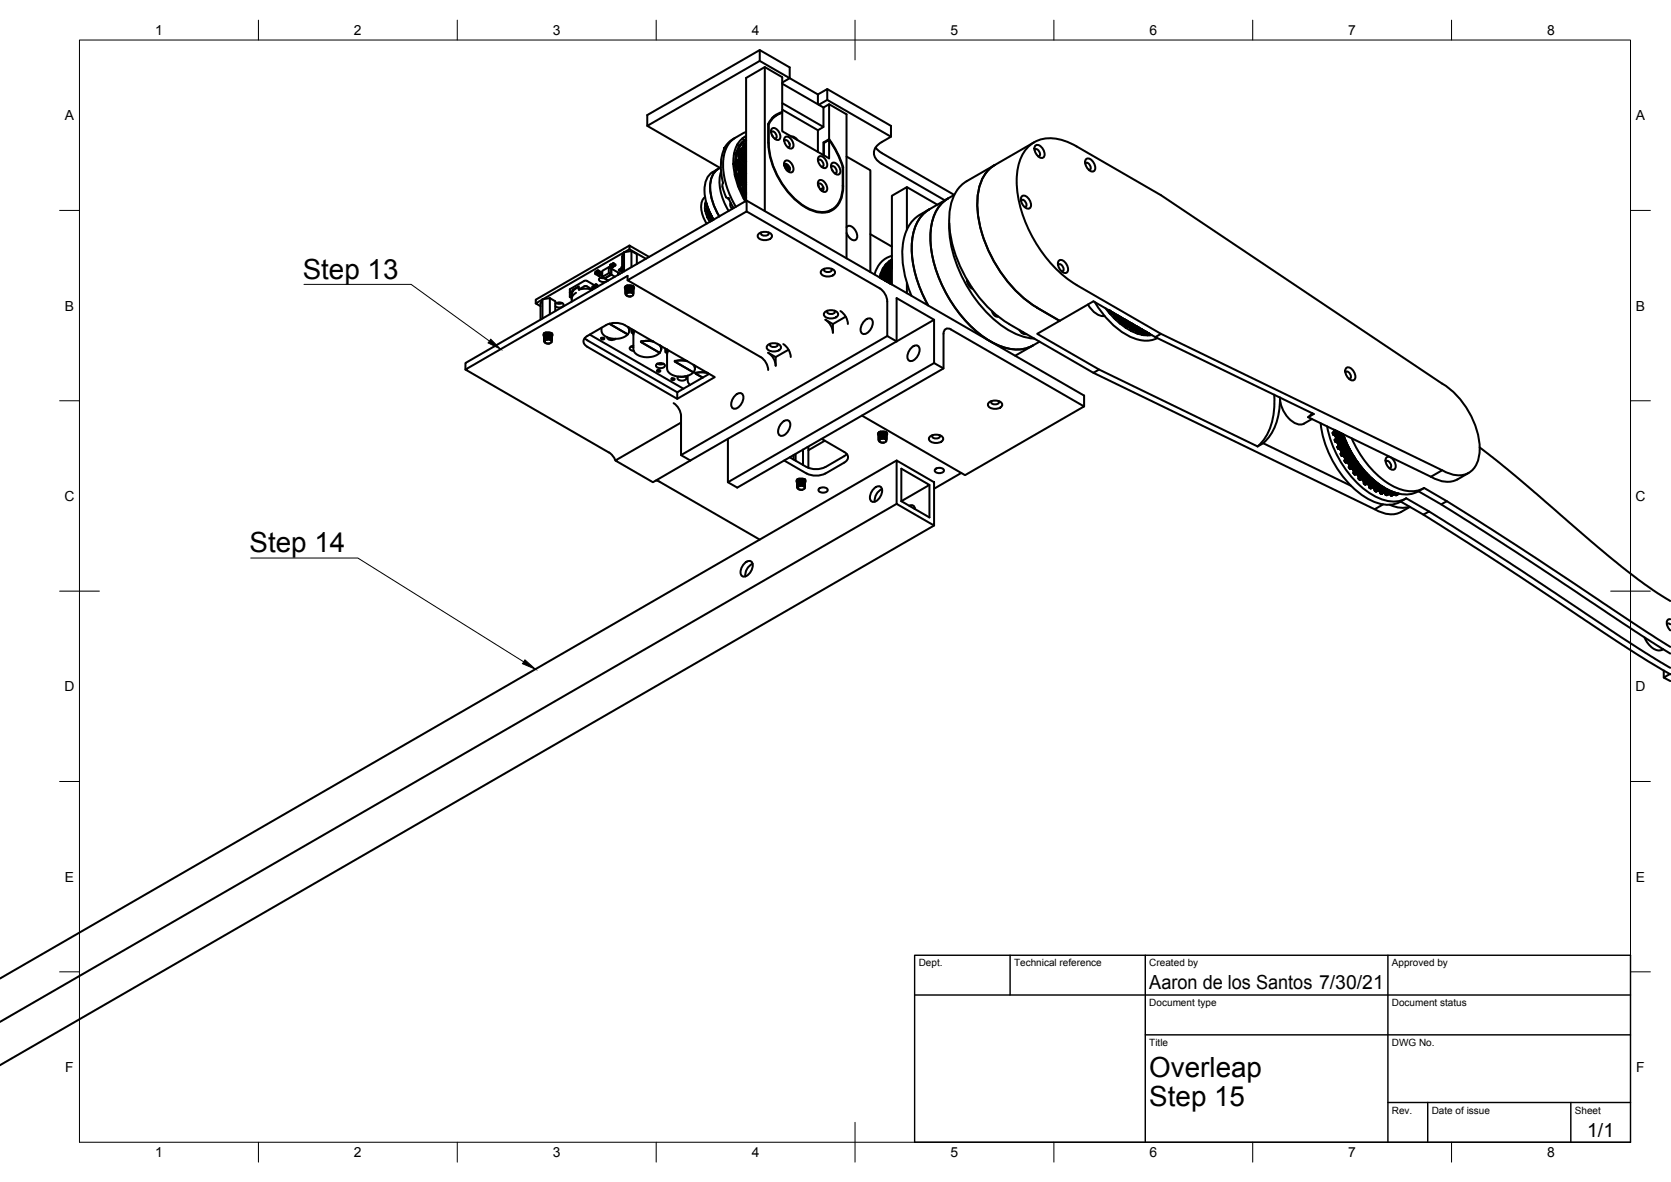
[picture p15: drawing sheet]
<svg xmlns="http://www.w3.org/2000/svg" width="420mm" height="297mm" viewBox="0 0 420 297" stroke-linecap="round" stroke-linejoin="round" font-family="sans-serif">
<defs><g id="words">
<g font-size="7">
<text x="76.1" y="70.1">Step 13</text>
<text x="62.8" y="138.8">Step 14</text>
<text x="289" y="270.6">Overleap</text>
<text x="289" y="278.1">Step 15</text>
</g>
<g font-size="4.9">
<text x="289" y="248.5">Aaron de los Santos 7/30/21</text>
<text x="399.1" y="285.7">1/1</text>
</g>
<g font-size="3.5">
<text x="39" y="8.8">1</text>
<text x="89" y="8.8">2</text>
<text x="139" y="8.8">3</text>
<text x="189" y="8.8">4</text>
<text x="239" y="8.8">5</text>
<text x="289" y="8.8">6</text>
<text x="339" y="8.8">7</text>
<text x="389" y="8.8">8</text>
<text x="16.3" y="30.2">A</text>
<text x="411.3" y="30.2">A</text>
<text x="16.3" y="78">B</text>
<text x="411.3" y="78">B</text>
<text x="16.2" y="125.9">C</text>
<text x="411.2" y="125.9">C</text>
<text x="16.2" y="173.7">D</text>
<text x="411.2" y="173.7">D</text>
<text x="16.3" y="221.6">E</text>
<text x="411.3" y="221.6">E</text>
<text x="16.4" y="269.4">F</text>
<text x="411.4" y="269.4">F</text>
<text x="39" y="290.8">1</text>
<text x="89" y="290.8">2</text>
<text x="139" y="290.8">3</text>
<text x="189" y="290.8">4</text>
<text x="239" y="290.8">5</text>
<text x="289" y="290.8">6</text>
<text x="339" y="290.8">7</text>
<text x="389" y="290.8">8</text>
</g>
<g font-size="2.5">
<text x="231" y="242.9">Dept.</text>
<text x="255" y="242.9">Technical reference</text>
<text x="289" y="242.9">Created by</text>
<text x="350" y="242.9">Approved by</text>
<text x="289" y="252.8">Document type</text>
<text x="350" y="252.8">Document status</text>
<text x="289" y="262.9">Title</text>
<text x="350" y="262.9">DWG No.</text>
<text x="350" y="279.9">Rev.</text>
<text x="360" y="279.9">Date of issue</text>
<text x="396" y="279.9">Sheet</text>
</g>
</g></defs>
<g fill="none" stroke="#000" stroke-width=".51">
<path d="M191 12.6v2.7M192.3 16.9v36.2M182 37.6l.2-.3a12.7 12.7 0 0 0-.4 8.6M184.6 38.5h.1M184.6 38.6l.4 .3M184.7 34.7a6.4 6.4 0 0 0-2.6 2.6M185 38.9l-.2 1.2a.93 .93 0 0 1-.4 1M185.2 38.3l-.5 .3M185.4 36.3v.1M185.4 36.4l.4 .4M185.4 38.3l-.6 .4M185.5 38.4h-.1a3.1 3.1 0 0 0-.2 2.3l.2-.2"/>
<path d="M185.7 39.2l.2-.1-.1 .9-.4 .5M185.7 38.8l.4-.1 .2 .3-.2 1.2-.4 .4-1.1 .7M185.7 38.8v.4M185.7 39.2l.1 .2M185.8 36.8l-.7 1.6M185.8 37.3l.1 .2M185.8 39.4l-.1 .7M185.8 37.5l.3 .1M186 36.4l-.3 .2M186.1 37.7l-.9 .5M186.2 37.5l-.1 .2M186.3 39l.3 .2-.2 1.2-1.6 1.1 .3 2.2"/>
<path d="M186.5 39.2l.3 .2-.2 1.2-.3 .4-1.2 .7 .3 .2M186.7 34.8l.4 .4 .4-.2M186.8 35.9l-1 1.4M186.8 35.9l-.7 .4M186.8 35.9l.2 .2M186.8 39.4l.3 .3-.2 1.2-1.5 1M186.9 36.8l.1-.4h.5l-.6 1-1.4 1 .2 .4M186.9 36.8h.1M187 35.6l-.3 .1M187 35.6h.1M187 36l.1 .2M187.1 36.3l-.1 .1"/>
<path d="M187.1 35.2l-1.1 1.2M187.1 36.5l-.9 1M187.1 36.5h.1M187.1 35.5h-.1M187.3 35.4h.1M187.4 39.8l.2 .1M187.4 35.1h.1M187.5 36.6h.1M187.6 35.3v.2M187.6 34.2a6.5 6.5 0 0 0-3.2 6.4 20 20 0 0 0 3 10M187.6 39.3l-.5 .3 .3 .3-.4 1.4-1.2 .7M187.6 38.3l-1.1 .8"/>
<path d="M187.6 38.8l-.8 .5M187.6 37.1l-.6 .8-1.3 .7M187.6 37.7l-1.4 1.1M187.6 34.2l-.4 .2M187.6 33.2l-2.7 1.4a7.9 7.9 0 0 0-3.1 7.5l.4 2.9 .7 2.4 1.1 2.6 1 2M187.6 35.9l-.5 .3M187.6 39.7l-.2 .1M187.6 36.3l-.2 .1M187.6 35.3l-1.2 .7M187.6 35.2l-.6 .4M187.6 35.3h.1M193.1 31.3l.2-.1a22.3 22.3 0 0 0 1.5 11.3 19.2 19.2 0 0 0 9 10.1 5.2 5.2 0 0 0 7.5-2.4 17.7 17.7 0 0 0 .6-8.2 24.3 24.3 0 0 0-3.4-6.8"/>
<path d="M193.3 31.2l1.2-1.6 1-.8 1.2-.4v4.6l11.8 6.8v-4.6l-1.3 .7v3.1M193.9 33.3l.1-.2a1.08 1.08 0 0 1 1.1 .5 1.08 1.08 0 0 1-.1 1.2h-.2M194.1 32.3a1.43 1.43 0 0 1 1.9 1.1 1.27 1.27 0 0 1-.3 1.8 2.05 2.05 0 0 1-1.6-2.9zM194.1 34l.2 .3M195.2 29l-.5 .2M195.4 28.9l-1.2 .7M195.8 28.7l.9-.5v-8.8l-4.4-2.5-4.7 2.7v30.9M196.7 20.8l1.9-1.2-7.6-4.3-28.2 16.3 18.2 10.6M196.7 25.9l10.4 6M196.7 27.5l9 5.2M196.7 21l10.4 6M196.7 28.2l-1.8 .8-1 .9-.7 1.2a22.5 22.5 0 0 0 1.4 11.4 19.5 19.5 0 0 0 9.2 10.3 5.3 5.3 0 0 0 7.6-2.5l.5-2.2 .1-1.4"/>
<path d="M197.2 35.5l.1-.2a1.08 1.08 0 0 1 1.1 .5 1.08 1.08 0 0 1-.1 1.2h-.2M197.4 34.5a1.43 1.43 0 0 1 1.9 1.1 1.27 1.27 0 0 1-.3 1.7 2.05 2.05 0 0 1-1.6-2.8zM198.5 36v.2M199 34.3l.6 .1 .9 .8M205.7 38.2v-5.5l1.4-.8v-4.9l1.4-.8v8.8l-1.4 .8v3.2M205.7 23.7l-7.1-4.1v-2.7l-7.6-4.3-28.2 16.3v2.7M205.9 39.4a1.43 1.43 0 0 1 1.9 1.1 1.27 1.27 0 0 1-.3 1.7 2.05 2.05 0 0 1-1.6-2.8zM205.9 26.3l2.1-1.2 16 9.3M207.1 35.8l.1 .1M208 22.4l16 9.2v2.8a7.4 7.4 0 0 0-4.1 3.1 2.89 2.89 0 0 0 1.8 3.7l15.9 9.1M208 25.1v-2.7l-2.3 1.3v2.5M208.5 26.2l4.4 2.5v36.2"/>
<path d="M208.5 35a24.6 24.6 0 0 1 3.5 7M212.9 39.3l5.9 3.5v25.6M220.2 37.1l1.5 1.3M221.7 38.4l18.2 10.6-6.3 3.6M260 35.8l-16.9 9.7a9.8 9.8 0 0 0-4.3 7.9 31.5 31.5 0 0 0 7.1 20.9l2 2.4 2.3 2.2 3.5 2.5M260.1 37.7a.91 .91 0 0 1 1.1 0 .91 .91 0 0 1 .3 1l-.1 .5-.4 .1M260.3 36.6a1.62 1.62 0 0 1 2.2 1.3 .98 .98 0 0 1 .1 1.3 .98 .98 0 0 1-1.2 .3 2.35 2.35 0 0 1-1.1-2.9zM270.7 36.8l21.2 12.3 70.7 47.3a20.4 20.4 0 0 1 9.4 17.7 5.3 5.3 0 0 1-6 5.3l-2.2-.6-1.2-.6M270.7 36.8a11.6 11.6 0 0 0-9.6-1.6 9.3 9.3 0 0 0-5.4 8.6 31.5 31.5 0 0 0 7.4 21 27.8 27.8 0 0 0 7.6 6.8M273.1 40a1.62 1.62 0 0 1 2.1 1.4 .98 .98 0 0 1 .1 1.2 .98 .98 0 0 1-1.2 .3 2.35 2.35 0 0 1-1-2.9zM177.3 49.5a4.4 4.4 0 0 0-.5 5l.9 1.7M177.3 51.3l.3-.2-.3 .3 .4-.1"/>
<path d="M177.3 52.6l.7-.4zM177.5 50.6a5.9 5.9 0 0 0 1 5.2M177.6 51.7h.2M177.6 51.1l-.3 .1M177.7 51.8h.1M177.7 51.3l-.4 .1M177.7 51.4l-.3 .1M177.7 51.5h-.3M177.7 51.9l.2 .1M177.8 51.6h-.3M177.8 52l.1 .1M177.8 52.1l.1 .1"/>
<path d="M177.8 52.2v.1M178 52.3l-.7 .5 .7-.4M178.1 54.1h.1M178.1 52.6l-.7 .4 .7-.5-.8 .4v-.1M178.1 52.6l-.7 .4M178.2 52.7l-.8 .3M178.2 52.7l-.7 .4M178.2 52.8l-.6 .3M178.3 52.9l-.6 .2M178.3 53l-.6 .2M178.4 53.1l-.6 .2M178.4 53.2l-.5 .2"/>
<path d="M178.4 53.3l-.4 .2M178.5 53.4l-.5 .2M178.5 53.5l-.4 .2M178.6 53.6l-.5 .2M178.6 53.7l-.5 .2M178.7 53.9l-.9 .5 .8-.7-.5 .3M178.8 54l-1 .5v-.1M178.8 54.1l-1 .4M178.8 54.1l-.9 .5M178.8 55.5v.1M178.9 54.2l-1 .5M178.9 54.3l-1 .4"/>
<path d="M178.9 54.3l-.8 .4M178.9 54.3l-.7 .4M179 54.4l-.7 .3M179 54.5l-.6 .3M179.1 54.6l-.6 .2M179.1 54.7l-.6 .2M179.2 54.8l-.6 .2M179.3 54.9l-.6 .2M179.3 55l-.6 .2M179.4 55.1l-.6 .2M179.4 55.2l-.6 .2M180.6 42.4a5.5 5.5 0 0 0-3.4 6.4 15.4 15.4 0 0 0 2.2 6.4"/>
<path d="M180.6 42.4a5.9 5.9 0 0 0-1.9 6.3l.9 3.3 1.3 2.4M181.2 42.1l-.6 .3M181.3 43.2a12.3 12.3 0 0 0 1.9 9.8M181.8 46l-.1 .3a6.2 6.2 0 0 0 1 3.3l.5 .3 1.3 2.4M181.8 45.9v.1M183.7 51.2h.1M183.7 51l-.1 .7 .5 .8M184.4 41.2h.1M184.4 41.2l.4 .3M184.8 44.2l.4 .1 .7 2.3M184.8 44.2h.1M184.8 40.8v.1"/>
<path d="M185.1 41.7l-.3 .2M185.1 43.6l-.4 .3M185.2 41.7l-.1 1.1 .4 1.6M185.2 44.3h.1M185.3 40.7l-.9 .5M185.4 41.9v.2M185.4 42.1l.3 .6M185.4 42.1a.47 .47 0 0 1 .8 .4v1.4l-.9 .7M185.4 42.1h.1M185.5 42.5l.3-.1 .1 1.1-.2 .4M185.5 40.2v.1M185.6 45.8l.3-.2 .3 .4"/>
<path d="M185.7 40.2h-.1M185.7 42.7l.1 1M185.7 42.8h.1M185.7 43.8v.1M185.7 43.9v.5M185.7 44.3l-.2 .1M185.8 47.4l.3-.1 1.2 2.3-.3 .3M185.8 43.7l-.1 .1M185.8 43.7h-.1M185.9 45.6l.9 2.7M185.9 46.6l-.3 .3M186 42.1l.4 .4 .1 1.4-.3 .5-.9 .5"/>
<path d="M186.2 45.9a.57 .57 0 0 1 .8 .4l.5 1a.75 .75 0 0 1-.5 .9M186.2 46l.2 .4M186.2 42.2l.5 .3 .1 1.4-.3 .5-1.1 .7M186.3 46.3l.4 .1 .4 1-.2 .4M186.4 46.4l.2 .1M186.5 42.3l.5 .4v1.5l-.3 .4-1.2 .7M186.6 45.8l.5 .2 .5 1M186.6 46.5h.1M186.6 46.5l.3 1M186.8 42.4l.4 .4 .1 1.5-.3 .3-1.5 .9M186.8 48.3l.1 .1M186.9 48.4l-.2 .2"/>
<path d="M186.9 47.5h.1M186.9 47.8l.2 .5 .5-.4M186.9 47.5v.3M187 45.8l.6 .1M187 42.5l.5 .3 .1 .7M187.1 48.3l-.1 .1M187.2 49.7h.1M187.2 49.1l-.1 .2M187.2 49.5l.2 .2 .2-.1M187.2 49.2l.4 .1M187.2 49.7l.1 .1zM187.3 45.8h.3"/>
<path d="M187.4 49.4l.2 .2M187.6 49.6v.3M187.6 49.6l-.1 .1M187.6 48.8l-.6 .3M187.6 48.9l-.5 .2M187.6 49.1h-.3M187.6 45.7h-.1M187.6 45.3l-.8 .5 .4 .1 .4 .5M187.6 44.4l-.3 .4-1.7 .9M187.6 44.8l-1.5 .9M187.6 42.5l-.3 .1 .3 .1M187.6 40.5l-.3 1-1.1 .7"/>
<path d="M187.6 41.6l-1 .7M187.6 42.1l-.6 .4M187.6 49.5l-.4-.2 .4 .3M187.6 49.2l-.3-.1-.2 .3M187.6 49.6l-.6 .4M187.6 48.2l-.8 .5M187.6 48.4l-.8 .4M187.6 48.5l-.7 .4M187.6 48.6l-.7 .4M187.6 48.7l-.7 .4M187.6 48.1l-.9 .5M187.6 45.1l-1.4 .8"/>
<path d="M187.6 45.6l-.3 .1M187.6 50.2l-.3 .2M187.7 53.1v-2.7l-70.7 40.8v1.7M187.7 50.4l84.9 49v2.7M190.7 58.8a2.38 2.38 0 0 1 3.4 .3 1.62 1.62 0 0 1-2.2 1.2 1.04 1.04 0 0 1-1.1-.4 1.04 1.04 0 0 1-.1-1.1zM191.4 58.4a.91 .91 0 0 0 .5 .9 .91 .91 0 0 0 1-.2l.4-.3-.1-.4M197.2 41.6l1.1 .6M197.2 41.6l.6 .4M197.2 41.7l1.2 .7M197.3 41.3l1.2 .7M197.4 40.5a1.43 1.43 0 0 1 1.9 1.1 1.27 1.27 0 0 1-.3 1.7 2.05 2.05 0 0 1-1.6-2.8zM197.4 42.1l1 .3"/>
<path d="M197.5 42.4h.8M197.7 41.5l.8 .6-.7-.6M197.9 42.9l.2-.3 .5-.2-1.4-.9 .1-.2a1.08 1.08 0 0 1 1.1 .5 1.08 1.08 0 0 1-.1 1.2h-.2M198.2 42.5l-.4 .2M198.6 42.6l-.2 .4M205.7 40.4l.1-.2a1.08 1.08 0 0 1 1.1 .5 1.08 1.08 0 0 1-.1 1.2h-.2M205.9 45.4a1.43 1.43 0 0 1 1.9 1.1 1.27 1.27 0 0 1-.3 1.7 2.05 2.05 0 0 1-1.6-2.8zM205.9 47l-.2-.6 .1-.2a1.08 1.08 0 0 1 1.1 .5 1.08 1.08 0 0 1-.1 1.2h-.2M207 47.2l-.7 .4M208.9 52.8l-.4 .4M209 42l.1-.2a1.08 1.08 0 0 1 1.1 .6 1.08 1.08 0 0 1-.1 1.2h-.2M209.1 52.7l-1.1 .6"/>
<path d="M209.2 41a1.43 1.43 0 0 1 1.9 1.1 1.27 1.27 0 0 1-.3 1.8 2.05 2.05 0 0 1-1.6-2.9zM209.2 42.7l.2 .3M211.9 42.1l.1-.1v4.7M212.9 57.1a1.18 1.18 0 0 1 1.9 .4l.5 .9a1.13 1.13 0 0 1 .3 1.3 1.13 1.13 0 0 1-1.2 .6l-.7-.4-.8-1.4M218.8 58.9l5.5 3.1M228 57.7v-10.7l-3.7 2.2v22.3M228 47l7.7 4.4M233.6 52.6a10.3 10.3 0 0 0-5.4 4.8 20.3 20.3 0 0 0 .3 15.1l.7 1.8M233.7 52.6a10.2 10.2 0 0 0-4.4 8.8 29.2 29.2 0 0 0 4.1 15.3M238.4 49.9a10.3 10.3 0 0 0-4.4 9 33.3 33.3 0 0 0 11.6 24.5 16.1 16.1 0 0 0 10.7 4.4l2.3-.5 1.1-.5M238.7 56.1a33.3 33.3 0 0 0 11.7 24.6 17.2 17.2 0 0 0 9.7 4.4M250.1 41.5a9.8 9.8 0 0 0-4.3 7.8 31.5 31.5 0 0 0 7.1 20.9l2.1 2.4 2.2 2.2 3.6 2.5"/>
<path d="M256.7 50.4a.91 .91 0 0 1 1 .1 .91 .91 0 0 1 .4 .9l-.1 .5-.4 .1M256.9 49.3a1.62 1.62 0 0 1 2.2 1.4 .98 .98 0 0 1 .1 1.3 .98 .98 0 0 1-1.2 .3 2.35 2.35 0 0 1-1.1-3zM272.9 41.1a.91 .91 0 0 1 1 .1 .91 .91 0 0 1 .4 .9l-.1 .5-.4 .1M136.4 75.3l-1.7 .9 1.2 .7M136.4 75.2v4.9M138.3 74.9l-1.9 .3-.5 1.1v4M138.3 74.9l1.3 .8v2.5M138.3 74.9v4.1M139.6 76.3a1.4 1.4 0 0 1 2.1 .3 1.4 1.4 0 0 1-2.1 .4M139.8 76.2l.8 .2 .8-.2M143.3 73.5v1.1l.5 .3M143.7 73.9v.3"/>
<path d="M144 72.8v.3M144.1 73.1a1.33 1.33 0 0 0-.4 1.4M144.8 73.6a1.84 1.84 0 0 0-1.1 1.6v.6M145.5 72.2l-1.4 .9-.4 .8 .1 .9M148.9 72.2l.7 .3M149.5 71.8l-1.9-1.2-.5-.1-3.8 2.2v.8l.7-.4v-.3l1.5-.9v.9M149.5 71.8l.4-.2 .4 .3-.4 .2M149.5 71.8l.4 .3M149.7 72.4l-.8-.5v.9l-1.8-.9-1.6 .9a7 7 0 0 1 3.4 0M149.9 71.6v-.2l-.5 .3M149.9 71.4l.4 .2v.3M150 72l-.1 .1"/>
<path d="M150 72l.2 .1M150.3 67.9l.2 .1v.5l-.6 .4-.3-.1 .7-.4v-.5l-.7 .4v.5M150.3 68.4l.2 .1v-.5l.6 .4v.5l-.6 .4-.6-.4 .6-.4 .8 .5M150.9 69.8l1.1 .1M151.1 68.4l.2 .1v.5l-.6 .4-.2-.1 .6-.4zM152.8 70.4a1.42 1.42 0 0 1-2.2-.1 .8 .8 0 0 1 .9-.7l.5 .4 1.7-1v-1.5l-.6-.4v1.6l.6 .3-1.7 1 1 .5M153.1 67.1l-1.7 1v1.5l1.7-.9M153.5 66.9l.2-.1 .4 .3-.2 .1zM153.5 66.6v.3M153.7 66.5l-.2 .4M153.7 66.8l-.2 .1M153.7 66.5h.1"/>
<path d="M154.1 66.5l-.4 .3 .4 .3 .5-.3M154.1 66.2v.1M154.1 66.5h.1M154.3 66.2l-.8 .4v.3M154.3 66.2l-.2 .3M154.3 66.2l-.2 .1M154.3 66.1v.3l.4 .3v-.3M154.3 66.4l-.2 .1 .5 .3 .1-.1M155.9 68.8l-.5-.3v.6v-.6l-1.7-1v1.5l.9 .5M156.1 68h.1M156.2 67.8l-.4-.1-.2 .2M156.3 68l-.4-.2-.3 .1 .4 .3 .2-.1"/>
<path d="M156.3 68h-.1M156.4 68l-.1 .1 .1 .1M156.4 67.5l-.3 .1 .2 .5M156.4 67.1l-.3 .5M156.9 63.4l-20.4 11.8M156.9 63.4v4.8M157.3 72v.1M157.3 72h.1M157.3 72.2h.1M157.3 72.5h.1M157.3 73.3h.1M157.3 73.6h.1"/>
<path d="M157.3 73.8v.1M157.3 72.7l-.2-.2a1.07 1.07 0 0 1 1.6-.8 .69 .69 0 0 1 .7 .8l-.2 .2-.3-.5-.8-.1-.6 .3-.2 .4M157.5 71.8l-.2 .4M157.8 71.7l-.4 .3-.1 .4M157.8 73.3l.5-.1 .6 .1M157.8 73l.4-.1 .7 .1M157.8 70.4v-1.1l-40.8 23.6 36.1 20.8 .8 .6 .8 1.4M158.1 73.5h.6l.5 .4-.1 .4-.5 .2M158.1 73.5l-.6 .4M158.3 61.7l-23.6 13.6v.9M158.3 62.6l-1.3 .8M158.8 63.1l-1.9 .3-.5 1v4.1"/>
<path d="M158.8 63.1l1.3 .8v2.4M158.8 63.1v4M158.9 72.8l-.7-.2-.4 .2M158.9 72.5l-.7-.1-.4 .1M158.9 72.2l-.7-.1-.4 .1M158.9 71.9l-.6-.1-.5 .2M159 73.6l-.9-.1-.6 .3 .1 .5 1 .2M159.2 71.9v.3M159.2 73.9v-.3l-.2-.2-1-.1a.63 .63 0 0 0-.7 .7 .63 .63 0 0 0 .9 .5h.4M159.2 73.6l-.2-.5-.8-.1-.7 .2-.2 .5M159.2 73.3l-.2-.4-.8-.2-.7 .3-.2 .5M159.2 73l-.2-.4-.8-.2-.7 .3-.2 .5"/>
<path d="M159.2 72.8l-.2-.5-.9-.1-.7 .3-.1 .4M159.2 72.5l-.2-.4-.9-.2-.6 .2-.2 .5M159.2 72v.1M159.2 72.3l-.2-.3-.9-.2-.6 .3-.2 .4M159.2 72.9l-.1-.3-.8-.2-.8 .2-.2 .5M159.2 73.2l-.2-.4-.7-.1-.8 .2-.2 .4M159.2 73.5l-.2-.4-.7-.2-.8 .3-.2 .4M159.2 73.7l-.2-.4-.7-.1-.7 .2-.3 .4M159.2 72.3v.1M159.2 73.7h.1M163.2 64.6l-4.9-2.9v.9l4.1 2.4M206.5 68a2.38 2.38 0 0 1 3.5 .3 1.62 1.62 0 0 1-2.3 1.2 1.04 1.04 0 0 1-1-.4 1.04 1.04 0 0 1-.2-1.1z"/>
<path d="M207.3 67.5a.91 .91 0 0 0 .5 .9 .91 .91 0 0 0 1-.2l.3-.3v-.4M207.3 78.5a2.38 2.38 0 0 1 3.4 .3 1.62 1.62 0 0 1-2.2 1.2 1.04 1.04 0 0 1-1.1-.4 1.04 1.04 0 0 1-.1-1.1zM208 78.1a.91 .91 0 0 0 .6 .9 .91 .91 0 0 0 1-.2l.3-.3v-.4M211.3 78.2l1.2 1.1 .5 1.1 .2 1M212.6 79.6l-3.2 1.8-1.9-1 1.2 1.1 .5 1 .2 1.1v-2.2M221.5 69.9l2.5-1.4-2.4 1.4M221.6 68.6l-.1 .2 .3 .7M222.1 67.4l2.2-1.2-2.2 1.2-.1 .3 .2 .5M222.2 68l2.1-1.2-.3 1.8 .1 2.8M222.7 66.6l1.6-1-1.5 .9-.1 .2 .1 .3M223.1 75.7l-.2-1-.5-1.1-1.2-1.1-33.5-19.4-29.9 17.3 33.5 19.3 1.1 1.2 .6 1 .2 1.1M223.1 75.7v8.7"/>
<path d="M223.5 65.8l.8-.4-.8 .4M223.9 69.7l.1 1.6M223.9 69.6l-1.4 .9 1.4-.8M223.9 70.6l-.6 .4M223.9 70.4l-.7 .5M223.9 70.3l-.8 .5M223.9 70.2l-.9 .5M223.9 70.1l-1 .6M223.9 70l-1.1 .7M223.9 69.9l-1.2 .7M223.9 69.8l-1.3 .8M223.9 69.6l-1.4 .9"/>
<path d="M223.9 69.5l-1.5 .9M224 71.3h-.1M224 71.1l-.2 .1M224 71l-.3 .2M224 70.9l-.4 .2M224 70.7l-.5 .3M224 69.3l-1.8 1M224 69.2l-1.9 1.1M224 69.1l-2 1.1M224 68.9l-2.1 1.2M224 68.8l-2.3 1.2M224 68.7l-2.3 1.3"/>
<path d="M224 68.6l-2.4 1.4M224 68.4l-2.6 1.5M224 68.2l-2.7 1.6 2.7-1.5M224 68.3l-2.6 1.5M224 68.2l-2.2 1.2M224 68l-2.2 1.3M224.1 67.8l-2.4 1.4M224.1 67.7l-2.5 1.4M224.1 67.5l-2.5 1.5M224.1 67.4l-2.6 1.5M224.2 67.4l-2.7 1.5M224.2 67.3l-2.7 1.5"/>
<path d="M224.2 67.2l-2.7 1.6M224.2 67.1l-2.7 1.6M224.2 67l-2.6 1.6M224.3 65.6l-.8 .4v-.2l.8-.5-.7 .5M224.3 66.7l-2.2 1.2M224.3 66.5l-2.3 1.3M224.3 66.4l-2.3 1.4M224.3 66.4l-2.3 1.3M224.3 66.3l-2.3 1.4M224.3 66.2l-2.3 1.3M224.3 66l-1.5 .9M224.3 65.9l-1.6 .9"/>
<path d="M224.3 65.8l-1.6 .9M224.3 65.7l-1.6 .9M224.3 65.5l-.8 .4M224.3 65.4l-.8 .5M224.3 65.2a6.3 6.3 0 0 0-3.1 4.5M224.3 64.3a6.1 6.1 0 0 0-4.4 4.7M228 71.2v2.5M243.1 70.3a2.74 2.74 0 0 0 1.5 2.3M243.3 70.5l-.1 .2M244.3 72.2l-.2 .1M249.4 78.2a1.45 1.45 0 0 0 1.6 1.3M266.1 66.6a.91 .91 0 0 1 1 0 .91 .91 0 0 1 .3 1l-.1 .5-.3 .1"/>
<path d="M266.2 65.5a1.62 1.62 0 0 1 2.2 1.4 .98 .98 0 0 1 .1 1.2 .98 .98 0 0 1-1.2 .3 2.35 2.35 0 0 1-1.1-2.9zM270.7 71.6l21.2 12.3M273.6 76.5a4.7 4.7 0 0 0 4.1 2.9M275.3 75.9a19.3 19.3 0 0 0 11.4 9.6 6.4 6.4 0 0 0 4.3-.5M278 77.5a15.8 15.8 0 0 0 9.8 6.7h1.8M279 78.4l.3-.1-.3 .2M279 78.1h.1M279 78.2h.2M279.1 78.8l.1 .1 .6-.3-.6 .3M279.3 78.9l.6-.3-.6 .4M279.3 78.2l-.3 .1M279.4 78.3l-.4 .2"/>
<path d="M279.5 78.3l-.5 .3M279.5 78.4l-.5 .2M279.7 78.5l-.6 .3-.1-.1M280 78.6l-.4 .2 .4-.1M280.1 78.7l-.4 .1M280.2 78.7l-.4 .2M280.3 78.8l-.4 .1M280.4 78.9l-.4 .1M280.5 79l-.5 .1M280.6 79l-.5 .2M280.8 79.1l-.6 .2M280.9 79.1l-.7 .4v-.1"/>
<path d="M281 79.2l-.8 .3M281.1 79.3l-.9 .3M281.1 79.3l-.9 .4M281.2 79.3l-1 .5M281.2 79.4l-1 .5M281.3 79.4l-1.1 .6M281.5 79.5l-1.1 .6-.1-.1M281.6 79.6l-1.1 .6-.1-.1M281.7 79.6l-1.1 .7M281.8 79.7l-.8 .4M281.9 79.7l-.9 .4M282 79.8l-.9 .3"/>
<path d="M282.1 79.8l-.9 .4M282.2 79.9l-.9 .4M282.3 80l-1 .4M136.8 83.8h.1M136.8 84.6h.1M136.8 83.8v.1M136.8 84.5l-.2-.2a1.07 1.07 0 0 1 1.6-.8 .69 .69 0 0 1 .7 .8l-.1 .2M137 83.6l-.2 .5M137.2 83.6l-.3 .2-.1 .4M137.2 83.8l.5-.1 .7 .1M137.6 85.4l.8 .1 .3 .1v.4M137.7 85.3l-.7 .4"/>
<path d="M138.4 85.1l-.7-.1-.5 .2M138.4 84.9l-.6-.2-.6 .2M138.4 84.6l-.6-.1-.6 .1M138.4 84.3l-.6-.1-.6 .1M138.4 84l-.6-.1-.6 .2M138.5 85.5l-.9-.2-.6 .3v.3l.2 .3 .9 .1M138.6 83.7l.1 .4M138.7 85.7a.93 .93 0 0 0-1.6-.5v.1a.62 .62 0 0 0-.2 .8 .62 .62 0 0 0 .8 .2h.4M138.7 85.4l-.2-.4-.7-.2-.9 .3-.1 .5M138.7 85.1v-.2l-.3-.3-.8-.1-.6 .3-.2 .5M138.7 84.9v-.3l-.3-.2-.8-.1-.6 .2-.2 .5M138.7 84.6l-.3-.5-.8-.1-.6 .2-.2 .5"/>
<path d="M138.7 84.3l-.2-.4-.8-.2-.7 .3-.2 .5M138.7 83.8v.2M138.7 83.8h.1M138.7 86l-.6 .3M138.7 84.2l-.2-.4-.8-.1-.8 .3-.1 .4M138.7 84.5l-.2-.4-.8-.1-.8 .3-.1 .3M138.7 84.7l-.2-.3-.8-.2-.7 .2-.2 .5M138.7 85l-.3-.4-.7-.1-.7 .2-.2 .5M138.7 85.3l-.3-.4-.7-.1-.7 .2-.2 .4M138.7 85.5l-.2-.3-.6-.2-.9 .3-.2 .4M138.7 84.7v.1M138.7 85.5v.1"/>
<path d="M147 85l.7 .5 22.6 13.1M147.2 84.8l5.2-3.1a5.2 5.2 0 0 1 4.7 0l22.6 13.1-9.4 5.4-22.6-13.1a1.37 1.37 0 0 1-.5-2.3zM148.3 84.1l23.6 13.6M151.1 85l.6-.1 .3 .2-.6 .2zM151.2 82.4v.7a3.1 3.1 0 0 0 3.6 2l1.9-.3 1.2-.8M152.7 84.7a1.33 1.33 0 0 0 2.1 .4M153.3 81.4l4.6 2.6zM158.2 83.1l-.3-.9 .3 .5v.5M158.2 82.4v.9l-.3 .7M158.7 87.1l.6 .1M158.8 82.7v.9l.5 .3M159.3 83v.7"/>
<path d="M159.3 86.9a.72 .72 0 0 0-.9 .9l1 .4M159.3 83.2l-.1-.3 .1 .5M159.6 83.2l-.3 .7v4l.6 1 1.3 .7 1.8 .2 1.6-.3 1.3-.9M161.2 85.9l4.7 2.7M161.3 85.8l1.5-.2 1.5 .3M165 91.6a1.42 1.42 0 0 1 2.2 .3 1.32 1.32 0 0 1-2.3 0zM165.2 93.2l.5-.2 .3 .3-.5 .1zM165.3 91.4l.8 .2 .8-.2M166.2 87.7l-.3 .9M166.2 87v.7M166.3 87.7l-.4-.9 .3 .5v.6M167.3 87.6v.9l.4 .3"/>
<path d="M167.7 87.8l.1 .8M167.7 88v-.2l.1 .5M168.1 88.1l-.4 .9v3.6a3.1 3.1 0 0 0 3.6 2.1l1.9-.4 1.2-.8M168.8 95.2l.5-.1 .3 .3-.5 .1zM169.7 90.8l4.7 2.7M169.7 90.8l1.6-.2 1.5 .2M172.2 94.6h-1.3M172.3 94.6l.3 .4a1.35 1.35 0 0 1-2.2 .1l.2-.5M172.9 94.4l.1 1.6 .5 .7M174.7 92.6l-.3 .9M174.7 91.9v.7M174.8 92.6l-.4-.9 .3 .5v.6"/>
<path d="M178 93.8a4.6 4.6 0 0 0-3.1 0l1.8 1.1M178.3 94l-8 4.6v1.6M185 99.3a1.1 1.1 0 0 1 1.5-.4 1.1 1.1 0 0 1 .4 1.5l-.4 1a1.77 1.77 0 0 1-2.4 1.1 2.59 2.59 0 0 1 .9-3.2zM193 86.8a2.38 2.38 0 0 1 3.4 .3 1.62 1.62 0 0 1-2.3 1.2 1.04 1.04 0 0 1-1-.4 1.04 1.04 0 0 1-.1-1.1zM193.2 88.7l1.8 1v2.2l-.2-1.1-.5-1zM193.7 86.4a.91 .91 0 0 0 .5 .9 .91 .91 0 0 0 1-.2l.4-.3-.1-.4M196.9 86.5l1.2 1.1 .5 1.1 .2 1M198.3 87.9l-3.3 1.8M217.5 80.5a1.1 1.1 0 0 1 1.5-.4 1.1 1.1 0 0 1 .4 1.5l-.4 1a1.77 1.77 0 0 1-2.3 1.1 2.59 2.59 0 0 1 .8-3.2zM229.3 87.3a1.1 1.1 0 0 1 1.5-.4 1.1 1.1 0 0 1 .4 1.5l-.4 1a1.77 1.77 0 0 1-2.3 1.1 2.59 2.59 0 0 1 .8-3.2zM234.9 80.4v10.8l-51.9 30M234.9 91.2l2.3 1.4"/>
<path d="M237.2 83.9v8.7l-51.8 29.9-2.4-1.3v-10.9M237.3 83.9a1.13 1.13 0 0 1 .5-1.2 1.13 1.13 0 0 1 1.3 .1l33.5 19.3-29.9 17.3-26-15M253.7 81.4l21.2 12.3 1.5-.8M256.3 82.9a1.7 1.7 0 0 0 1.7 1M257.2 83.4l-.4 .2M261.4 85.9l-6.1 3.5M274.9 93.7l70.8 34.3 2.1-1.2M280.5 80.2l1.2-.6-1.2 .7M282.4 80l-1 .5M282.6 80.1l-1.1 .6v-.1M282.7 80.2l-1.2 .5M282.8 80.2l-1.3 .7v-.1"/>
<path d="M282.9 80.3l-1.4 .6M282.9 80.3l-1.4 .8M282.9 82l1.5-.8-1.5 .9M283 80.4l-1.5 .7M283 80.4l-1.4 .8M283.1 80.4l-1.5 .8M283.2 80.5l-1.6 .7M283.3 80.6l-1.6 .7M283.4 80.6l-1.6 .8M283.4 80.6l-1.5 .8M283.4 80.6l-1.5 .9M283.4 80.6l-1 .6"/>
<path d="M283.5 80.7l-1.1 .5M283.6 80.7l-1.1 .6M283.7 80.8l-1.1 .5M283.8 80.9l-1.1 .5M284 80.9l-1.3 .6M284.1 81l-1.3 .7v-.1M284.2 81.1l-1.4 .6M284.3 81.1l-1.4 .9v-.2M284.5 81.3l-1.5 .9 1.6-.9M284.6 81.3l-1.6 .9M284.8 81.4l-1.8 .9M284.9 81.5l-1.6 .9 1.6-.9-1.8 .8"/>
<path d="M285 81.5l-1.2 .6M285.1 81.6l-1.2 .6M285.2 81.6l-1.2 .6M285.3 81.7l-1.2 .6M285.5 81.8l-1.4 .6M285.6 81.9l-1.4 .8v-.2M285.7 81.9l-1.5 .9v-.1M285.8 82l-1.6 .8M285.9 82l-1.6 .9M285.9 82.1l-1.6 .9 1.7-.9M286 83.8l1.4-.9-1.4 .9M286 82.1l-1.6 1"/>
<path d="M286.2 82.2l-1.8 .9M286.2 82.3l-1.7 .8M286.3 82.3l-1.7 .9M286.3 82.3l-1 .6 .1 .1 1-.7M286.5 82.4l-1.1 .6M286.7 82.5l-1.2 .7-.1-.2M286.8 82.6l-1.3 .6M286.9 82.6l-1.3 .8v-.1M287 82.7l-1.4 .7M287.1 82.7l-1.5 .8M287.1 82.8l-1.4 .8M287.2 82.8l-1.5 .8"/>
<path d="M287.2 84.1l1.2-.6-1.1 .6M287.3 82.8l-1.6 .9M287.3 82.9l-1.5 .8M287.4 82.9l-1.5 .8M287.5 83l-.8 .4M287.7 83.1l-1 .3M287.8 83.1l-.9 .6-.1-.1M287.9 83.2l-1 .5M288 83.3l-1 .6-.1-.1M288.1 83.3l-1.1 .6M288.2 83.4l-1.2 .6M288.2 83.4l-1.1 .7"/>
<path d="M288.3 83.4l-1.2 .7M288.4 83.5l-.4 .2 .1 .1 .5-.2M288.7 83.7l-.6 .1M288.8 83.7l-.6 .4v-.1M288.9 83.8l-.7 .3 .7-.3M289 83.8l-.7 .4M289 83.8l-.6 .4 .7-.3-.6 .3M289.1 83.9l-.5 .3M290.5 84.7l1.4-.8 70.7 34.3-2.8 1.6M320.4 99.2a16.4 16.4 0 0 1-3.5 12.3l-.7 .7M338.3 93.6a.91 .91 0 0 1 1 0 .91 .91 0 0 1 .4 1l-.1 .5-.4 .1M338.5 92.5a1.62 1.62 0 0 1 2.1 1.3 .98 .98 0 0 1 .1 1.3 .98 .98 0 0 1-1.2 .3 2.35 2.35 0 0 1-1-2.9z"/>
<path d="M169.4 101.3l1.1 1.2 .6 1 .1 1.1M171.2 114.4l51.9-30 2.3 1.4 9.5-5.4-9.5-5.5v10.9l-51.8 29.9M171.2 106.2l-16.5 9.5 9.5 5.5 9.4-5.5M171.2 104.6v9.8l2.4 1.3M196.8 106.1a1.1 1.1 0 0 1 1.5-.4 1.1 1.1 0 0 1 .4 1.5l-.4 1a1.77 1.77 0 0 1-2.4 1.1 2.59 2.59 0 0 1 .9-3.2zM197.2 115.7l5.6 3.3a5.2 5.2 0 0 0 4.7 0l4.7-2.7M199.5 114.3v1.2M200 114.1v1.7M201.9 113v3.8M203.1 112.3l.2 .1v5.2M206.6 110.3l5.6 3.3M207.4 110.8l-4.1 2.3"/>
<path d="M212.2 114.6l-4.7 2.7a5.2 5.2 0 0 1-4.7 0l-4.2-2.4M212.3 113.6a1.43 1.43 0 0 1 .9 1.3 1.43 1.43 0 0 1-.9 1.4M212.9 114.1l-.6 .5M220.9 108.7l.1 .1M220.9 109.2h.1M220.9 109.5h.1M220.9 110.3h.1M220.9 109.4l-.1-.2a1.07 1.07 0 0 1 1.5-.8 .69 .69 0 0 1 .8 .8l-.2 .2M221.1 110.6l.7-.4 .9 .2 .1 .5-.6 .3M221.2 108.5l-.3 .5M221.4 108.5l-.4 .3v.3M221.4 109.8l.4-.1 .7 .1"/>
<path d="M222.5 110l-.5-.1-.6 .2M222.5 109.5l-.7-.1-.4 .1M222.5 109.2l-.7-.1-.4 .1M222.5 109l-.7-.2-.4 .2M222.5 108.7l-.6-.2-.5 .2M222.6 110.4l-.6-.2-.6 .1-.3 .4 .1 .3 1 .2h-.7a.59 .59 0 0 1-.6-.7 .59 .59 0 0 1 .8-.5l.9 .1 .2 .5M222.8 108.6l.1 .4M222.8 108.7l.1 .1M222.9 110.3l-.3-.5-.8-.1-.7 .3-.1 .5M222.9 110.1l-.2-.4-.8-.3-.8 .3-.1 .5M222.9 109.8l-.2-.4-.8-.2-.7 .2-.2 .5M222.9 109.5l-.2-.4-.8-.2-.7 .2-.2 .6"/>
<path d="M222.9 109.2l-.2-.4-.9-.2-.7 .3-.1 .5M222.9 108.7h.1M222.9 109.1l-.3-.4-.8-.1-.7 .2-.2 .4M222.9 109.4l-.4-.4-.7-.1-.7 .2-.2 .4M222.9 109.7l-.2-.4-.8-.2-.8 .3-.2 .4M222.9 109.9l-.2-.3-.8-.2-.8 .3-.2 .4M222.9 110.2l-.3-.4-.7-.1-.7 .2-.3 .4M222.9 110.4l-.3-.3-.7-.2-.7 .2-.3 .5M222.9 109.4h.1M222.9 110.2h.1M222.9 110.4v.1M225.4 115.7l9.5 5.5v10.9l-9.5-5.5z"/>
<path d="M225.4 115.7l-225.4 130.2M226.6 117.8l7.1 4.1-7.1 4zM233.7 109.8a2.38 2.38 0 0 1 3.5 .3 1.62 1.62 0 0 1-2.3 1.2 1.04 1.04 0 0 1-1-.4 1.04 1.04 0 0 1-.2-1.1zM234.5 109.4a.91 .91 0 0 0 .5 .8 .91 .91 0 0 0 1-.1l.3-.3v-.4M235.1 118a1.46 1.46 0 0 1 2.3 .2 1.36 1.36 0 0 1-2.4 0zM241.7 118.9l-6.8 3.9M248.6 101.2a2.38 2.38 0 0 1 3.4 .3 1.62 1.62 0 0 1-2.3 1.2 1.04 1.04 0 0 1-1-.4 1.04 1.04 0 0 1-.1-1.1zM249.3 100.8a.91 .91 0 0 0 .5 .9 .91 .91 0 0 0 1-.2l.4-.3-.1-.4M317.6 111.4l22.1 10.7M328.9 104.8l1.4-.8-39.8-19.3-15.6-9-8.5 4.9-5.6-3.2 5.6 3.2-5.6 3.3 15.6 9 39.8 19.3 1.4-.8M328.9 104.8l30.9 15M329.9 105.3l-2 1.2a3.9 3.9 0 0 1-4.4-2l-.8-1.3-.6-1.3-.3-2a15.7 15.7 0 0 1-3.5 10.8l-.7 .7"/>
<path d="M330 103.8l-1.1 1M332.1 106.4a26.2 26.2 0 0 0 12.1 19.1 8.1 8.1 0 0 0 7.9 .6M333.7 107.1a26.1 26.1 0 0 0 12.5 17.8 7.8 7.8 0 0 0 7.4 .3l5.7 3.3M335.4 108l.1 .5M335.6 108.1h-.2M335.7 108.1l-.2 .1M335.8 108.2l-.3 .1M335.8 111l2.2-1.2-2.1 1.2M335.9 108.2l-.4 .2M335.9 108.3l-.8 .4 .1 .4a1.18 1.18 0 0 1 .7 1.2l1.9-1.1M336 108.3l-.9 .5 .9-.5M336.2 108.4l-1.1 .6"/>
<path d="M336.3 112.3l.1 .4a.96 .96 0 0 1 .7 1.5l.2 .3a.98 .98 0 0 1 .8 1.4l.2 .2a.98 .98 0 0 1 .9 1.4l.3 .3 2.2-1.2-2.1 1.2a.96 .96 0 0 1 .8 1.2l.3 .3 2.1-1.2M336.3 112.3l2.2-1.3-2.2 1.3M336.3 108.4l-1.1 .7M336.4 108.5l-1.2 .7M336.5 108.5l-1.2 .7M336.5 112l1.9-1-1.9 1.1M336.5 108.5l-1.2 .8M336.6 108.6l-1.2 .7M336.7 108.6l-1.2 .8M336.8 108.7l-1.2 .7M337 108.7l-1.3 .8M337.1 108.8l-1.4 .8"/>
<path d="M337.2 113.9l2.1-1.2-2.2 1.3M337.2 108.9l-1.4 .8M337.3 113.8l2-1.1-2.1 1.2M337.3 114.5l2.3-1.2-2.2 1.3M337.4 108.9l-1.5 .9M337.5 109l-1.6 .9M337.6 114.6l2.1-1.2-2 1.2M337.6 109.1l-1.7 .9M337.7 109.1l-1.8 1M337.7 109.1a25.3 25.3 0 0 0 11.7 14.2 7.7 7.7 0 0 0 7.2 .2M337.7 109.2l-1.8 1M337.8 109.2l-2.2 1.3 .1 .4a.97 .97 0 0 1 .7 1.3"/>
<path d="M337.8 109.3l-2.2 1.3M337.8 109.4l-2.2 1.2M337.8 109.5l-2.2 1.3M337.9 109.6l-2.2 1.3M337.9 109.7l-2.2 1.3M337.9 109.7l-2.1 1.3M338 109.9l-2.1 1.2M338 109.9l-2 1.2M338.1 115.7l2.2-1.2-2.2 1.3M338.1 110l-2 1.2M338.1 110.1l-1.9 1.1M338.1 110.2l-1.8 1.1"/>
<path d="M338.2 115.5l2-1.1-2 1.2M338.2 110.3l-1.8 1.1M338.2 110.5l-1.8 1M338.3 110.6l-1.8 1M338.3 110.7l-1.8 1M338.3 110.8l-1.8 1M338.4 110.9l-1.9 1M338.5 111l-2.1 1.2M338.5 111l-2.2 1.4 2.2-1.3M338.5 111.1l-2.2 1.3M338.6 111.3l-2.3 1.3M338.6 111.4l-2.2 1.3"/>
<path d="M338.7 111.4l-2.3 1.3M338.7 111.5l-2.2 1.3M338.7 111.6l-2.1 1.2M338.7 111.6l-2 1.2M338.8 111.7l-2.1 1.1M338.8 111.7l-2 1.2M338.8 111.8l-1.9 1.1M338.9 111.9l-1.9 1.1M338.9 112l-1.8 1.1M339 112.1l-1.9 1.1M339 112.2l-1.8 1.1M339.1 112.3l-1.9 1.1"/>
<path d="M339.1 117.4l2.3-1.3-2.3 1.3M339.1 112.4l-1.8 1.1M339.2 112.5l-1.9 1.1M339.2 112.6l-1.9 1.1M339.3 112.8l-2.2 1.2M339.4 112.9l-2.3 1.3M339.4 113l-2.2 1.3M339.5 113.2l-2.2 1.3M339.6 113.3l-2.2 1.3M339.7 113.5l-1.9 1.1M339.7 113.6l-1.9 1.1M339.8 113.7l-1.9 1.1"/>
<path d="M339.9 113.8l-1.9 1M339.9 110.1a24.7 24.7 0 0 0 10.8 12.3 7.7 7.7 0 0 0 7.4 .2l5.7 3.3M339.9 113.9l-1.8 1M340 114l-1.9 1M340 114.1l-1.8 1.1M340.1 114.2l-1.9 1.1M340.1 114.3l-1.9 1.1M340.2 114.4l-2.1 1.3M340.3 114.5l-2.2 1.3M340.3 114.6l-2.2 1.3M340.4 114.7l-2.2 1.3M340.5 114.9l-2.2 1.2"/>
<path d="M340.5 114.9l-2.2 1.3M340.6 114.9l-2.3 1.3M340.6 115l-2.2 1.2M340.6 115l-2 1.2M340.7 115.1l-2 1.1M340.7 115.2l-1.9 1.1M340.8 115.3l-1.9 1M340.8 115.4l-1.8 1M340.9 115.5l-1.9 1M341 119.1a1.15 1.15 0 0 1 .7 1.3l.3 .2 2.1-1.2M341 115.6l-1.9 1M341 115.7l-1.8 1"/>
<path d="M341.1 115.7l-1.9 1.1M341.1 115.8l-1.9 1.1M341.2 115.9l-2 1.1M341.2 116l-2 1.1M341.3 116l-2.1 1.2M341.3 116.1l-2.1 1.2M341.4 116.2l-2.2 1.3M341.5 116.3l-2.2 1.3M341.6 116.5l-2.2 1.3M341.7 116.6l-2.3 1.2M341.7 116.6l-2 1.1M341.8 116.7l-1.9 1.1"/>
<path d="M341.8 116.8l-1.8 1M341.9 116.9l-1.8 1M341.9 117l-1.8 1M342 117l-1.8 1.1M342.1 117.1l-1.8 1.1M342.2 117.2l-1.9 1.1M342.2 117.3l-1.8 1.1M342.3 117.4l-1.9 1.1M342.4 117.5l-2 1.1M342.4 117.5l-2 1.2M342.6 117.7l-2.2 1.3 2.1-1.3-2.2 1.1M342.7 117.9l-2.2 1.2"/>
<path d="M342.8 118l-2.2 1.2M342.8 118l-2.2 1.3M342.8 118l-2.1 1.3M342.9 118.1l-1.9 1M342.9 118.1l-1.8 1.1M343 118.2l-1.8 1M343 118.2l-1.8 1.1M343.1 118.3l-1.8 1M343.2 118.4l-1.8 1M343.2 118.5l-1.7 1M343.3 118.6l-1.8 1M343.4 118.7l-1.8 1"/>
<path d="M343.5 118.8l-1.9 1.1M343.6 118.8l-2 1.2M343.6 118.9l-2 1.2M343.7 119l-2.1 1.2M343.7 119l-2.1 1.3M343.8 119.1l-2.2 1.2M343.8 119.1l-2.1 1.3M343.9 119.2l-2.1 1.3M344.1 119.5l-1.7 .9M344.2 119.5l-1.7 1M344.3 119.6l-1.7 1M344.3 119.7l-1.7 .9"/>
<path d="M344.4 119.7l-1.7 1M344.5 119.8l-1.7 1M344.6 119.9l-1.8 1M348.4 116.1a.91 .91 0 0 1 1 0 .91 .91 0 0 1 .4 .9l-.1 .5-.4 .1M348.6 114.9a1.62 1.62 0 0 1 2.2 1.4 .98 .98 0 0 1 .1 1.3 .98 .98 0 0 1-1.2 .3 2.35 2.35 0 0 1-1.1-3zM359.8 119.8a6.8 6.8 0 0 0 6.7 .7M369.3 118.8l-2.8 1.7M372 112.4l8.7 6.9 19.2 16.6 7.9 6.6 5.8 4.3 6.4 4.2M164.9 120.8l.9 .2 25.2 14.6M200.4 120.6v.1M200.4 121.6h.1M200.4 121.9h.1"/>
<path d="M200.4 121.3l-.1-.3a1.07 1.07 0 0 1 1.5-.7 .69 .69 0 0 1 .8 .7l-.2 .3M200.6 122.5l.7-.4 .8 .1 .2 .5-.6 .4M200.7 120.4l-.3 .4M200.9 120.3l-.4 .3-.1 .3M200.9 120.5l.6-.1 .5 .1M202 121.9l-.7-.1-.4 .1M202 121.6l-.7-.1-.4 .1M202 121.3l-.6-.1-.5 .2M202 121.1l-.6-.2-.5 .2M202 120.8l-.6-.1-.5 .1M202.1 122.2l-.9-.1-.6 .4 .4 .5 .7 .1M202.3 120.5l.1 .3"/>
<path d="M202.3 122.5l.1-.1a1.06 1.06 0 0 0-1.9-.2 .76 .76 0 0 0 .3 .8 .76 .76 0 0 0 .8 .1h.1M202.3 120.5l.1 .2M202.4 122.2l-.3-.5-.7-.2-.7 .2-.3 .6M202.4 121.9l-.3-.5-.7-.1-.8 .2-.2 .5M202.4 121.6l-.3-.4-.8-.2-.7 .3-.2 .5M202.4 121.4l-.3-.5-.8-.2-.7 .3-.2 .5M202.4 121.1l-.3-.5-.8-.1-.6 .2-.3 .5M202.4 121l-.3-.4-.8-.2-.7 .3-.2 .4M202.4 121.2l-.3-.4-.8-.1-.6 .2-.3 .5M202.4 121.5l-.3-.4-.8-.1-.7 .2-.2 .4M202.4 121.7l-.4-.4-.7-.1-.7 .3-.2 .4M202.4 122.1l-.3-.4-.8-.2-.7 .3-.2 .4"/>
<path d="M202.4 122.3l-.2-.4-.7-.1-.9 .2-.2 .5M202.4 121.7v.1M205.9 122.9a1.46 1.46 0 0 1 2.2 .2 1.36 1.36 0 0 1-2.3 0zM219.9 122.7a1.1 1.1 0 0 1 1.5-.4 1.1 1.1 0 0 1 .4 1.5l-.4 1a1.77 1.77 0 0 1-2.4 1.1 2.59 2.59 0 0 1 .9-3.2zM221.8 122.9a3.2 3.2 0 0 0-1.8 3.2M225.4 126.6l-225.4 130.2M228.6 127.1a.91 .91 0 0 1 1-.1 .91 .91 0 0 1 .5 .9M230 127.7l-.2 .1M233.7 121.9v8.1l-7.1-4.1M234.9 132.1l-234.9 135.6M341.9 120.6l2.1-1.2-2.1 1.2M342.3 120.4l.4 .3 .2 .8 .4 .3 2-1.2"/>
<path d="M342.9 121.5l2.2-1.2-2.1 1.2M343.7 121.5l.5 .6 .1 .4 .4 .3M344.7 120l-1.8 1M344.8 120.1l-1.9 1.1M344.9 120.1l-2 1.2M344.9 120.2l-2 1.2M345 120.3l-2.1 1.1M345.1 120.4l-2.1 1.2M345.2 122.5l.5 .9 .4 .1M345.2 120.5l-2.1 1.2M345.3 120.6l-2.1 1.2M345.4 120.6l-1.6 .9"/>
<path d="M345.4 120.7l-1.5 .9M345.5 120.7l-1.6 1M345.6 120.8l-1.6 .9M345.7 120.9l-1.6 .9M345.8 121l-1.7 .9M345.9 121.1l-1.7 1M346 121.1l-1.8 1.1M346.1 121.2l-1.8 1.1M346.2 121.3l-1.9 1.1M346.2 121.3l-1.9 1.2M346.3 121.4l-2 1.1M346.4 121.4l-2.1 1.2"/>
<path d="M346.4 121.4l-2 1.2M346.5 121.5l-2 1.2M346.6 121.6l-2 1.2M346.6 121.6l-1.9 1.2M346.7 121.7l-1.4 .8M346.8 121.7l-1.5 .9M346.9 121.8l-1.5 .9M347 121.9l-1.5 .9M347.1 122l-1.6 .9M347.2 122.1l-1.6 .9M347.3 122.1l-1.7 1M347.5 122.2l-1.9 1"/>
<path d="M347.5 122.2l-1.8 1.1M347.6 122.3l-1.9 1.1M347.7 122.3l-1.9 1.1M347.8 122.4l-1.9 1.1M347.9 122.5l-1.9 1M347.9 122.5l-1.3 .7M348 122.5l-1.3 .8M348 123.7l.6 .7M348.1 122.6l-1.3 .8M348.3 122.7l-1.4 .8M348.4 122.8l-1.5 .8M348.5 122.8l-1.5 .9"/>
<path d="M348.6 124.4l1.6-.8-1.5 .8M348.7 122.9l-1.7 1M348.8 123l-1.7 1M348.8 123l-1.7 1 1.8-1M349 123.1l-1.7 1M349.1 123.1l-1.7 1 1.7-1-1.7 1-.4-.2-.4-.7M349.2 123.2l-1.1 .6M349.3 123.2l-1.1 .7M349.4 124l.3 .5 .3 .1 1.1-.7-1.1 .7M349.5 126.8l1.5 .6 1.4 .2 2-.3M349.5 123.3l-1.2 .7M349.6 123.4l-1.3 .7"/>
<path d="M349.7 123.4l-1.4 .8M349.8 123.5l-1.4 .8M349.9 123.5l-1.5 .8M350 123.5l-1.6 .9M350.1 123.6l-1.5 .8M350.2 123.6l-.8 .5M350.4 123.7l-.9 .5M350.5 123.7l-.9 .6M350.7 123.8l-1.1 .6M350.8 123.8l-1.1 .7M350.9 123.9l-1.1 .7 1.1-.7M350.9 124.4l.8-.3-.7 .4"/>
<path d="M351 123.9l-1.1 .7M351.2 124l-.4 .2M351.4 124l-.6 .3M351.5 124l-.6 .4 .7-.4M351.7 124.1l-.6 .3M351.7 124.1l-.7 .4-.3-.4M352.2 126l5.7 3.3 1.4-.8 20.2 12.9 32.1 21.3 8.4 5.1M353.5 125.3l-1.4 .8M354.5 127.4a7.6 7.6 0 0 1-4.9 1.8l-2.3-.4-1.6-.8M356.7 123.5l5.7 3.3 15.5 9.8 33.1 21.9 9 5.7M357.9 129.3l19.3 12.3 32 21.3 10.7 6.5-1.6 .9 1.7 .9M358 122.7l-1.4 .8"/>
<path d="M362.4 126.8l1.4-.9 1.4 .9 16.5 10.5 29.7 19.8 8.6 5.5M187.3 141.5a1.1 1.1 0 0 1 1.5-.4 1.1 1.1 0 0 1 .4 1.5l-.4 1a1.77 1.77 0 0 1-2.3 1.1 2.59 2.59 0 0 1 .8-3.2zM189.2 141.7a3.2 3.2 0 0 0-1.8 3.1M420 155.6a.91 .91 0 0 0-.9 .5 .91 .91 0 0 0 .1 1l.8 1.3M420 156.9l-.5-.2-.4 .2M413.5 160.2a4.6 4.6 0 0 0 4 3.2l.7-.3M418.3 168.5v1.8"/>
</g>
<g fill="#000" stroke="#000" stroke-width=".25">
<path d="M123.4 85.2l2.5 2.6-3.2-1.6zM132 165.8l2.6 2.4-3.2-1.4z"/>
<circle cx="182.2" cy="37.3" r=".24"/>
<circle cx="185.8" cy="39.4" r=".24"/>
<circle cx="183.2" cy="49.9" r=".24"/>
<circle cx="185.8" cy="43.7" r=".24"/>
<circle cx="153.5" cy="66.6" r=".24"/>
<circle cx="153.7" cy="66.5" r=".24"/>
<circle cx="153.7" cy="66.8" r=".24"/>
<circle cx="154.1" cy="67.1" r=".24"/>
<circle cx="154.1" cy="66.3" r=".24"/>
<circle cx="279" cy="78.1" r=".24"/>
<circle cx="161.2" cy="85.9" r=".24"/>
<circle cx="169.7" cy="90.8" r=".24"/>
<circle cx="174.9" cy="93.8" r=".24"/>
<circle cx="202.3" cy="120.5" r=".24"/>
</g>
<g fill="none" stroke="#000" stroke-width=".25">
<path d="M20 10.1h390v276.9h-390zM65 5.1v5M115 5.1v5M165 5.1v5M215 5.1v10M265 5.1v5M315 5.1v5M365 5.1v5M15 52.9h5M410 52.9h5M76.4 71.5h27l19.7 14.2M15 100.7h5"/>
<path d="M410 100.7h5M15 148.6h10M63.1 140.2h26.9l41.7 26.1M405 148.6h10M15 196.4h5M410 196.4h5M15 244.2h5M410 244.2h5M65 287v5M115 287v5M165 287v5M215 282.1v9.9"/>
<path d="M265 287v5M315 287v5M365 287v5"/>
</g>
<path d="M230 240.1h180v46.9h-180zM230 250h180M254 240.1v9.9M288 240.1v46.9M349 240.1v46.9M288 260.1h122M349 277.1h61M359 277.1v9.9M395 277.1v9.9" fill="none" stroke="#000" stroke-width=".36"/>
<use href="#words"/>
</svg>
